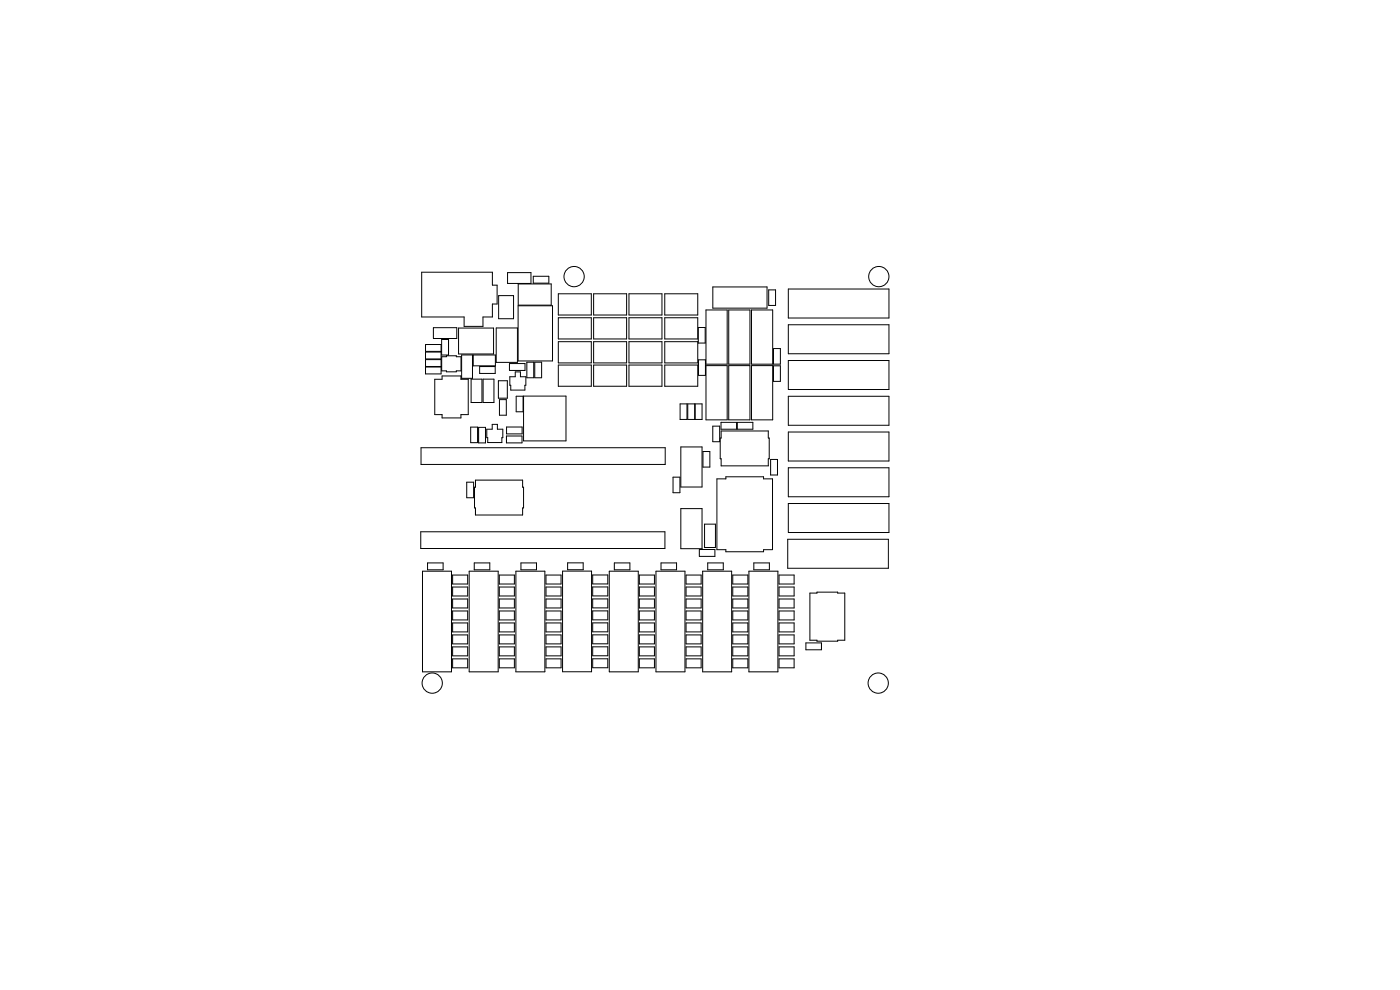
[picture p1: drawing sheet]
<svg xmlns="http://www.w3.org/2000/svg" width="297mm" height="210mm" viewBox="0 0 297 210" stroke-linecap="round" stroke-linejoin="round" font-family="sans-serif">
<g fill="none" stroke="#000" stroke-width=".21">
<path d="M89.5 57.7h15v2.8h1v4h-1v2.7h-2v2h-4v-2h-9zM107.7 57.8h4.9v2.3h-4.9zM113.1 58.6h3.3v1.5h-3.3zM90.3 74.7h3.3v1.4h-3.3zM90.3 73.1h3.3v1.4h-3.3zM90.3 76.3h3.3v1.4h-3.3zM90.3 77.9h3.3v1.4h-3.3zM91.9 69.5h5v2.3h-5zM93.7 72h1.5v3.3h-1.5zM93.7 75.7h1v-.2h2.1v.2h1v3h-1v.2h-2.1v-.2h-1zM97.3 69.6h7.4v5.5h-7.4zM97.9 75.3h2.3v5h-2.3z"/>
<path d="M100.4 75.3h4.7v2.3h-4.7zM101.8 77.8h3.3v1.4h-3.3zM105.3 69.6h4.5v7.3h-4.5zM105.8 62.7h3.1v4.9h-3.1zM108.1 77.1h3.3v1.5h-3.3zM108.2 79.9h1.1v-1h1.1v1h1.2v1.8h-.2v1.1h-3v-1.1h-.2zM109.9 64.9h7.3v11.7h-7.3zM109.9 60.2h7v4.5h-7zM111.8 76.8h1.4v3.3h-1.4zM113.4 76.8h1.5v3.3h-1.5zM118.4 67.4h7v4.5h-7zM118.4 62.3h7v4.5h-7z"/>
<path d="M118.4 72.5h7v4.5h-7zM118.4 77.4h7v4.5h-7zM125.9 62.3h7v4.5h-7zM125.9 67.4h7v4.5h-7zM125.9 72.5h7v4.5h-7zM125.9 77.4h7v4.5h-7zM133.4 67.4h7v4.5h-7zM133.4 62.3h7v4.5h-7zM133.4 72.5h7v4.5h-7zM133.4 77.4h7v4.5h-7zM141 67.4h7v4.5h-7zM141 62.3h7v4.5h-7z"/>
<path d="M141 77.4h7v4.5h-7zM141 72.5h7v4.5h-7zM148.1 69.5h1.5v3.3h-1.5zM148.2 76.3h1.5v3.3h-1.5zM149.8 65.8h4.5v11.5h-4.5zM149.8 77.6h4.5v11.5h-4.5zM151.2 60.9h11.5v4.5h-11.5zM154.6 65.8h4.5v11.5h-4.5zM154.6 77.6h4.5v11.5h-4.5zM159.4 65.8h4.5v11.5h-4.5zM159.4 77.6h4.5v11.5h-4.5zM163.1 61.5h1.4v3.3h-1.4z"/>
<path d="M164.1 73.9h1.5v3.3h-1.5zM164.1 77.6h1.5v3.3h-1.5zM167.2 68.9h21.4v6.1h-21.4zM167.2 61.3h21.4v6.2h-21.4zM167.2 76.5h21.4v6.1h-21.4zM89.3 95h51.8v3.5h-51.8zM92.2 80.5h1.6v-.7h4v.7h1.5v7.5h-1.5v.7h-4v-.7h-1.6zM99.9 90.6h1.4v3.3h-1.4zM99.9 80.4h2.3v5h-2.3zM101.5 90.7h1.5v3.3h-1.5zM102.5 80.4h2.3v5h-2.3zM103.3 91h1.1v-1h1.1v1h1.2v1.8h-.2v1.1h-3v-1.1h-.2z"/>
<path d="M105.7 80.8h1.9v3.7h-1.9zM105.9 84.8h1.5v3.3h-1.5zM107.4 92.5h3.3v1.4h-3.3zM107.5 90.6h3.3v1.4h-3.3zM109.5 84h1.5v3.3h-1.5zM111.1 84h9v9.5h-9zM144.3 85.7h1.4v3.3h-1.4zM144.4 94.8h4.5v8.5h-4.5zM145.9 85.7h1.5v3.3h-1.5zM147.5 85.7h1.4v3.3h-1.4zM149.1 95.8h1.5v3.3h-1.5zM151.2 90.4h1.5v3.3h-1.5z"/>
<path d="M153 89.6h3.3v1.5h-3.3zM153 91.4h10v1.5h.2v4.4h-.2v1.5h-10v-1.5h-.2v-4.4h.2zM156.4 89.6h3.3v1.5h-3.3zM163.5 97.5h1.4v3.3h-1.4zM167.2 84.1h21.4v6.1h-21.4zM167.2 91.6h21.4v6.2h-21.4zM167.2 99.2h21.4v6.2h-21.4zM89.3 112.8h51.8v3.6h-51.8zM90.7 119.4h3.3v1.5h-3.3zM99 102.3h1.5v3.3h-1.5zM100.6 119.4h3.3v1.5h-3.3zM100.9 101.8h10v1.5h.2v4.4h-.2v1.5h-10v-1.5h-.2v-4.4h.2z"/>
<path d="M110.5 119.4h3.3v1.5h-3.3zM120.4 119.4h3.3v1.5h-3.3zM130.3 119.4h3.3v1.5h-3.3zM140.2 119.4h3.3v1.5h-3.3zM142.8 101.2h1.4v3.3h-1.4zM144.4 107.9h4.5v8.5h-4.5zM148.4 116.6h3.3v1.4h-3.3zM149.5 111.2h2.3v4.9h-2.3zM150.1 119.4h3.3v1.5h-3.3zM152.1 101.6h1.9v-.5h8v.5h1.9v15h-1.9v.4h-8v-.4h-1.9zM159.9 119.4h3.3v1.5h-3.3zM167.1 114.4h21.4v6.1h-21.4z"/>
<path d="M167.2 106.8h21.4v6.2h-21.4zM89.6 121.2h6.2v21.3h-6.2zM96 132.1h3.2v1.9h-3.2zM96 122h3.2v1.9h-3.2zM96 124.5h3.2v1.9h-3.2zM96 127.1h3.2v1.9h-3.2zM96 129.6h3.2v1.9h-3.2zM96 134.7h3.2v1.9h-3.2zM96 137.2h3.2v1.9h-3.2zM96 139.8h3.2v1.9h-3.2zM99.5 121.2h6.2v21.3h-6.2zM105.9 132.1h3.2v1.9h-3.2z"/>
<path d="M105.9 139.8h3.2v1.9h-3.2zM105.9 137.2h3.2v1.9h-3.2zM105.9 122h3.2v1.9h-3.2zM105.9 124.5h3.2v1.9h-3.2zM105.9 127.1h3.2v1.9h-3.2zM105.9 129.6h3.2v1.9h-3.2zM105.9 134.7h3.2v1.9h-3.2zM109.4 121.2h6.2v21.3h-6.2zM115.8 122h3.2v1.9h-3.2zM115.8 132.1h3.2v1.9h-3.2zM115.8 139.8h3.2v1.9h-3.2zM115.8 137.2h3.2v1.9h-3.2z"/>
<path d="M115.8 124.5h3.2v1.9h-3.2zM115.8 127.1h3.2v1.9h-3.2zM115.8 129.6h3.2v1.9h-3.2zM115.8 134.7h3.2v1.9h-3.2zM119.3 121.2h6.2v21.3h-6.2zM125.7 132.1h3.2v1.9h-3.2zM125.7 122h3.2v1.9h-3.2zM125.7 124.5h3.2v1.9h-3.2zM125.7 127.1h3.2v1.9h-3.2zM125.7 129.6h3.2v1.9h-3.2zM125.7 134.7h3.2v1.9h-3.2zM125.7 137.2h3.2v1.9h-3.2z"/>
<path d="M125.7 139.8h3.2v1.9h-3.2zM129.3 121.2h6.1v21.3h-6.1zM135.6 132.1h3.2v1.9h-3.2zM135.6 139.8h3.2v1.9h-3.2zM135.6 137.2h3.2v1.9h-3.2zM135.6 122h3.2v1.9h-3.2zM135.6 124.5h3.2v1.9h-3.2zM135.6 134.7h3.2v1.9h-3.2zM135.6 127.1h3.2v1.9h-3.2zM135.6 129.6h3.2v1.9h-3.2zM139.2 121.2h6.1v21.3h-6.1zM145.5 124.5h3.2v1.9h-3.2z"/>
<path d="M145.5 127.1h3.2v1.9h-3.2zM145.5 129.6h3.2v1.9h-3.2zM145.5 132.1h3.2v1.9h-3.2zM145.5 134.7h3.2v1.9h-3.2zM145.5 137.2h3.2v1.9h-3.2zM145.5 139.8h3.2v1.9h-3.2zM145.5 122h3.2v1.9h-3.2zM149.1 121.2h6.1v21.3h-6.1zM155.5 132.1h3.2v1.9h-3.2zM155.5 139.8h3.2v1.9h-3.2zM155.5 137.2h3.2v1.9h-3.2zM155.5 122h3.2v1.9h-3.2z"/>
<path d="M155.5 124.5h3.2v1.9h-3.2zM155.5 134.7h3.2v1.9h-3.2zM155.5 129.6h3.2v1.9h-3.2zM155.5 127.1h3.2v1.9h-3.2zM158.9 121.2h6.1v21.3h-6.1zM165.3 132.1h3.2v1.9h-3.2zM165.3 139.8h3.2v1.9h-3.2zM165.3 137.2h3.2v1.9h-3.2zM165.3 122h3.2v1.9h-3.2zM165.3 124.5h3.2v1.9h-3.2zM165.3 127.1h3.2v1.9h-3.2zM165.3 129.6h3.2v1.9h-3.2z"/>
<path d="M165.3 134.7h3.2v1.9h-3.2zM171 136.4h3.3v1.4h-3.3zM171.8 125.8h1.5v-.2h4.4v.2h1.5v10h-1.5v.2h-4.4v-.2h-1.5z"/>
<circle cx="121.8" cy="58.7" r="2.15"/>
<circle cx="186.4" cy="58.7" r="2.15"/>
<circle cx="91.7" cy="144.9" r="2.15"/>
<circle cx="186.3" cy="144.9" r="2.15"/>
</g>
</svg>
